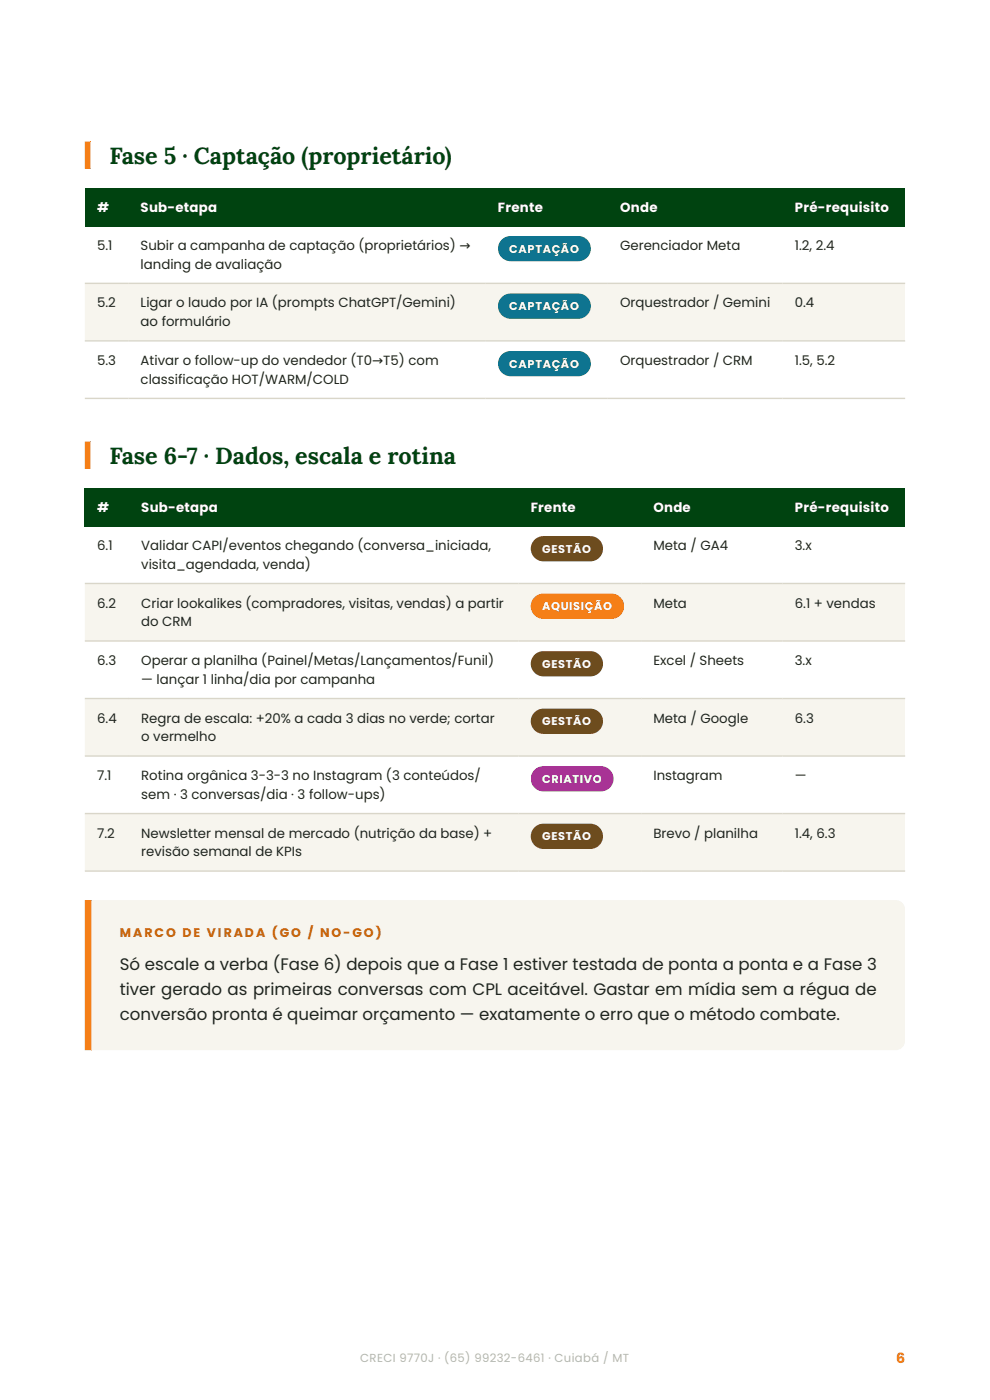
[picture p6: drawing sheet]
<svg xmlns="http://www.w3.org/2000/svg" width="210mm" height="297mm" viewBox="0 0 210 297" stroke-linecap="round" stroke-linejoin="round" font-family="sans-serif">
<defs><g id="words">
<g font-size="4.9" fill="#004310">
<text x="23.2" y="34.7">Fase 5 · Captação (proprietário)</text>
<text x="23.2" y="98.4">Fase 6-7 · Dados, escala e rotina</text>
</g>
<g font-size="3.5" fill="#20251f">
<text x="25.4" y="205.8">Só escale a verba (Fase 6) depois que a Fase 1 estiver testada de ponta a ponta e a Fase 3</text>
<text x="25.4" y="211.1">tiver gerado as primeiras conversas com CPL aceitável. Gastar em mídia sem a régua de</text>
<text x="25.4" y="216.4">conversão pronta é queimar orçamento — exatamente o erro que o método combate.</text>
</g>
<text font-size="3" fill="#f57f17" x="190.1" y="289">6</text>
<g font-size="2.8" fill="#fff">
<text x="20.6" y="44.9">#</text>
<text x="29.8" y="44.9">Sub-etapa</text>
<text x="105.6" y="44.9">Frente</text>
<text x="131.5" y="44.9">Onde</text>
<text x="168.6" y="44.9">Pré-requisito</text>
<text x="20.6" y="108.6">#</text>
<text x="30" y="108.6">Sub-etapa</text>
<text x="112.6" y="108.6">Frente</text>
<text x="138.6" y="108.6">Onde</text>
<text x="168.6" y="108.6">Pré-requisito</text>
</g>
<g font-size="2.8" fill="#20251f">
<text x="20.6" y="53">5.1</text>
<text x="29.8" y="53">Subir a campanha de captação (proprietários) →</text>
<text x="131.5" y="53">Gerenciador Meta</text>
<text x="168.6" y="53">1.2, 2.4</text>
<text x="29.8" y="57">landing de avaliação</text>
<text x="20.6" y="65.2">5.2</text>
<text x="29.8" y="65.2">Ligar o laudo por IA (prompts ChatGPT/Gemini)</text>
<text x="131.5" y="65.2">Orquestrador / Gemini</text>
<text x="168.6" y="65.2">0.4</text>
<text x="29.8" y="69.2">ao formulário</text>
<text x="20.6" y="77.4">5.3</text>
<text x="29.8" y="77.4">Ativar o follow-up do vendedor (T0→T5) com</text>
<text x="131.5" y="77.4">Orquestrador / CRM</text>
<text x="168.6" y="77.4">1.5, 5.2</text>
<text x="29.8" y="81.4">classificação HOT/WARM/COLD</text>
<text x="20.6" y="116.7">6.1</text>
<text x="30" y="116.7">Validar CAPI/eventos chegando (conversa_iniciada,</text>
<text x="138.6" y="116.7">Meta / GA4</text>
<text x="168.6" y="116.7">3.x</text>
<text x="30" y="120.6">visita_agendada, venda)</text>
<text x="20.6" y="128.9">6.2</text>
<text x="30" y="128.9">Criar lookalikes (compradores, visitas, vendas) a partir</text>
<text x="138.6" y="128.9">Meta</text>
<text x="168.6" y="128.9">6.1 + vendas</text>
<text x="30" y="132.8">do CRM</text>
<text x="20.6" y="141.1">6.3</text>
<text x="30" y="141.1">Operar a planilha (Painel/Metas/Lançamentos/Funil)</text>
<text x="138.6" y="141.1">Excel / Sheets</text>
<text x="168.6" y="141.1">3.x</text>
<text x="30" y="145">— lançar 1 linha/dia por campanha</text>
<text x="20.6" y="153.3">6.4</text>
<text x="30" y="153.3">Regra de escala: +20% a cada 3 dias no verde; cortar</text>
<text x="138.6" y="153.3">Meta / Google</text>
<text x="168.6" y="153.3">6.3</text>
<text x="30" y="157.3">o vermelho</text>
<text x="20.6" y="165.5">7.1</text>
<text x="30" y="165.5">Rotina orgânica 3-3-3 no Instagram (3 conteúdos/</text>
<text x="138.6" y="165.5">Instagram</text>
<text x="168.6" y="165.5">—</text>
<text x="30" y="169.5">sem · 3 conversas/dia · 3 follow-ups)</text>
<text x="20.6" y="177.7">7.2</text>
<text x="30" y="177.7">Newsletter mensal de mercado (nutrição da base) +</text>
<text x="138.6" y="177.7">Brevo / planilha</text>
<text x="168.6" y="177.7">1.4, 6.3</text>
<text x="30" y="181.7">revisão semanal de KPIs</text>
</g>
<text font-size="2.6" fill="#c45f00" x="25.4" y="198.9">MARCO DE VIRADA (GO / NO-GO)</text>
<text font-size="2.5" fill="#b3b8ad" x="76.4" y="288.9">CRECI 9770J · (65) 99232-6461 · Cuiabá / MT</text>
<g font-size="2.4" fill="#fff">
<text x="108" y="53.6">CAPTAÇÃO</text>
<text x="108" y="65.8">CAPTAÇÃO</text>
<text x="108" y="78">CAPTAÇÃO</text>
<text x="115" y="117.2">GESTÃO</text>
<text x="115" y="129.5">AQUISIÇÃO</text>
<text x="115" y="141.7">GESTÃO</text>
<text x="115" y="153.9">GESTÃO</text>
<text x="115" y="166.1">CRIATIVO</text>
<text x="115" y="178.3">GESTÃO</text>
</g>
</g></defs>
<path d="M19.2 30l.1 5.8zM18 30h1.3v5.8h-1.3z" fill-rule="evenodd" fill="#f57f17"/>
<g fill="#004310">
<path d="M18 39.8h9.2v8.3h-9.2z"/>
<path d="M27.2 39.8h75.8v8.3h-75.8z"/>
<path d="M103 39.8h25.9v8.3h-25.9z"/>
<path d="M128.9 39.8h37.1v8.3h-37.1z"/>
<path d="M166 39.8h26v8.3h-26z"/>
</g>
<path d="M18 60.1h174v12.2h-174z" fill="#f7f5ee"/>
<path d="M18 60.1h174M18 72.3h174M18 84.5h174" fill="none" stroke="#d9d6c9" stroke-width=".3"/>
<path d="M19.2 93.7l.1 5.8zM18 93.7h1.3v5.8h-1.3z" fill-rule="evenodd" fill="#f57f17"/>
<g fill="#004310">
<path d="M18 103.5h9.4v8.2h-9.4z"/>
<path d="M27.4 103.5h82.6v8.2h-82.6z"/>
<path d="M110 103.5h26v8.2h-26z"/>
<path d="M136 103.5h30v8.2h-30z"/>
<path d="M166 103.5h26v8.2h-26z"/>
</g>
<g fill="#f7f5ee">
<path d="M18 123.8h174v12.2h-174z"/>
<path d="M18 148.2h174v12.2h-174z"/>
<path d="M18 172.6h174v12.2h-174z"/>
</g>
<path d="M18 123.8h174M18 136h174M18 148.2h174M18 160.4h174M18 172.6h174M18 184.8h174" fill="none" stroke="#d9d6c9" stroke-width=".3"/>
<path d="M18 190.9h174v31.9h-174z" fill="#f7f5ee"/>
<path d="M19.4 190.9l.1 31.9zM18 190.9h1.5v31.9h-1.5z" fill-rule="evenodd" fill="#f57f17"/>
<g fill="#0e7490">
<path d="M105.6 50.1h19.7v5.3h-19.7z"/>
<path d="M105.6 62.3h19.7v5.3h-19.7z"/>
<path d="M105.6 74.5h19.7v5.3h-19.7z"/>
</g>
<path d="M112.6 113.7h15.3v5.4h-15.3z" fill="#6d4c1e"/>
<path d="M112.6 125.9h19.8v5.4h-19.8z" fill="#f57f17"/>
<g fill="#6d4c1e">
<path d="M112.6 138.1h15.3v5.4h-15.3z"/>
<path d="M112.6 150.3h15.3v5.4h-15.3z"/>
</g>
<path d="M112.6 162.5h17.6v5.4h-17.6z" fill="#a83295"/>
<path d="M112.6 174.7h15.3v5.4h-15.3z" fill="#6d4c1e"/>
<use href="#words"/>
</svg>
